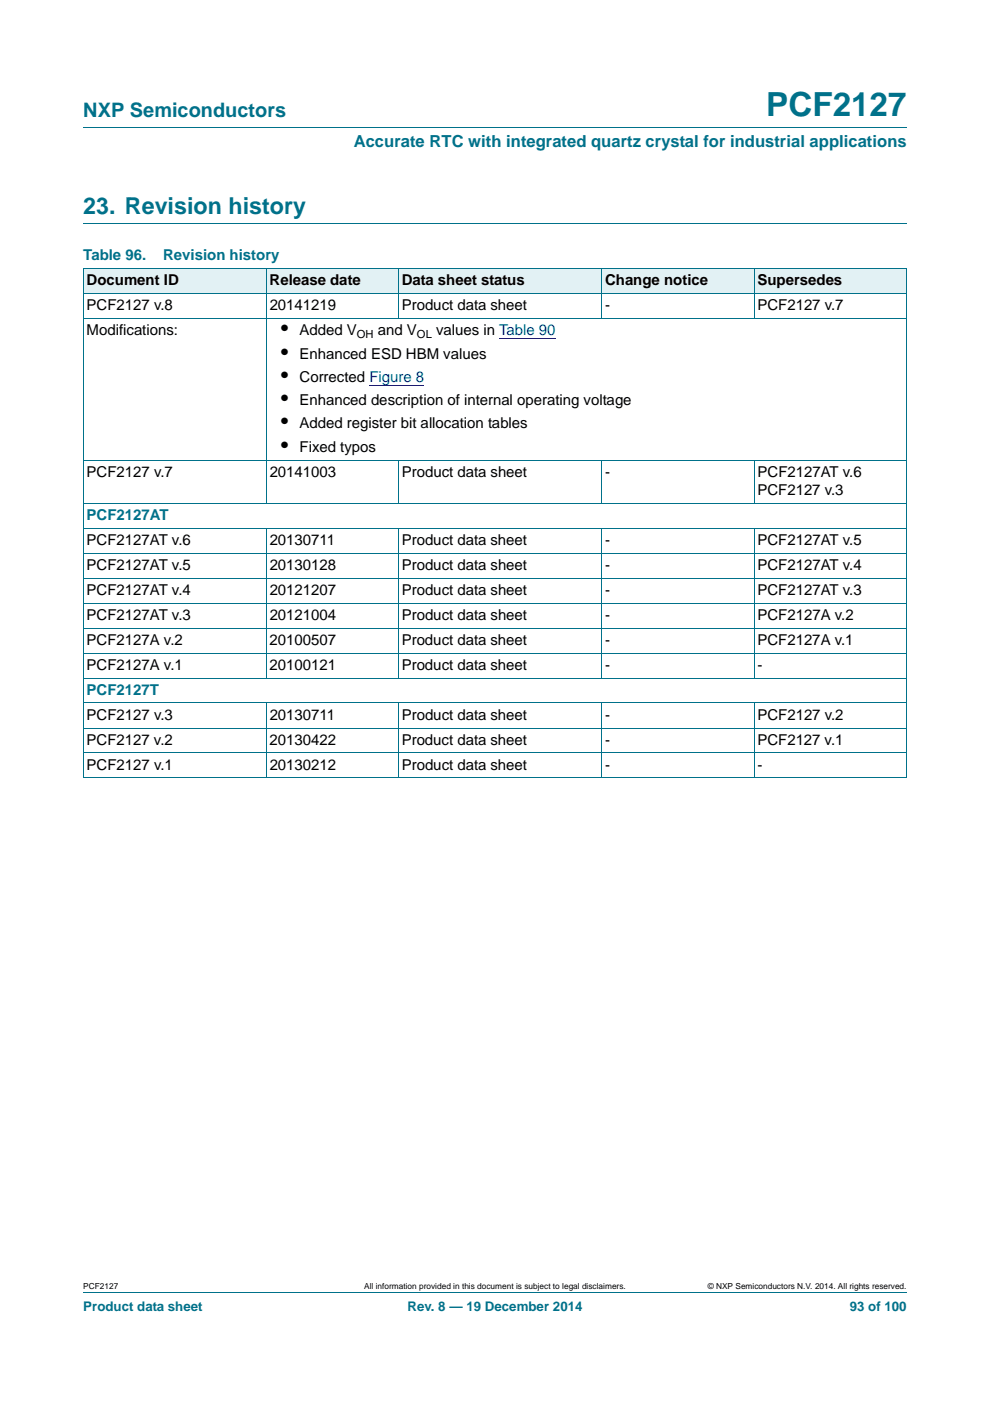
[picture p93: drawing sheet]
<svg xmlns="http://www.w3.org/2000/svg" width="210mm" height="297mm" viewBox="0 0 210 297" stroke-linecap="round" stroke-linejoin="round" font-family="sans-serif">
<defs><g id="words">
<text font-size="7" fill="#00718a" x="162.5" y="24.6">PCF2127</text>
<text font-size="4.9" fill="#00718a" x="17.7" y="45.4">23. Revision history</text>
<text font-size="4.2" fill="#00718a" x="17.7" y="24.9">NXP Semiconductors</text>
<g font-size="4.2">
<text x="59.6" y="71.1">•</text>
<text x="59.6" y="76">•</text>
<text x="59.6" y="81">•</text>
<text x="59.6" y="85.9">•</text>
<text x="59.6" y="90.8">•</text>
<text x="59.6" y="95.8">•</text>
</g>
<text font-size="3.5" fill="#00718a" x="75" y="31.1">Accurate RTC with integrated quartz crystal for industrial applications</text>
<g font-size="3.2" fill="#00718a">
<text x="17.7" y="55.2">Table 96.</text>
<text x="34.6" y="55.2">Revision history</text>
<text x="18.4" y="110.2">PCF2127AT</text>
<text x="18.4" y="147.3">PCF2127T</text>
</g>
<g font-size="3.2">
<text x="18.4" y="65.8">PCF2127 v.8</text>
<text x="18.4" y="60.5">Document ID</text>
<text x="57.2" y="60.5">Release date</text>
<text x="57.2" y="65.8">20141219</text>
<text x="85.2" y="60.5">Data sheet status</text>
<text x="85.2" y="65.8">Product data sheet</text>
<text x="128.3" y="65.8">-</text>
<text x="128.3" y="60.5">Change notice</text>
<text x="160.7" y="65.8">PCF2127 v.7</text>
<text x="160.7" y="60.5">Supersedes</text>
<text x="18.4" y="71.1">Modifications:</text>
<text x="63.5" y="71.1">Added V</text>
<text x="80.2" y="71.1">and V</text>
<text x="92.5" y="71.1">values in Table 90</text>
<text x="63.5" y="76">Enhanced ESD HBM values</text>
<text x="63.5" y="81">Corrected Figure 8</text>
<text x="63.5" y="85.9">Enhanced description of internal operating voltage</text>
<text x="63.5" y="90.8">Added register bit allocation tables</text>
<text x="63.5" y="95.8">Fixed typos</text>
<text x="18.4" y="101.1">PCF2127 v.7</text>
<text x="57.2" y="101.1">20141003</text>
<text x="85.2" y="101.1">Product data sheet</text>
<text x="128.3" y="101.1">-</text>
<text x="160.7" y="101.1">PCF2127AT v.6</text>
<text x="160.7" y="104.9">PCF2127 v.3</text>
<text x="18.4" y="115.5">PCF2127AT v.6</text>
<text x="57.2" y="115.5">20130711</text>
<text x="85.2" y="115.5">Product data sheet</text>
<text x="128.3" y="115.5">-</text>
<text x="160.7" y="115.5">PCF2127AT v.5</text>
<text x="18.4" y="120.8">PCF2127AT v.5</text>
<text x="57.2" y="120.8">20130128</text>
<text x="85.2" y="120.8">Product data sheet</text>
<text x="128.3" y="120.8">-</text>
<text x="160.7" y="120.8">PCF2127AT v.4</text>
<text x="18.4" y="126.1">PCF2127AT v.4</text>
<text x="18.4" y="131.4">PCF2127AT v.3</text>
<text x="57.2" y="126.1">20121207</text>
<text x="57.2" y="131.4">20121004</text>
<text x="85.2" y="126.1">Product data sheet</text>
<text x="85.2" y="131.4">Product data sheet</text>
<text x="128.3" y="126.1">-</text>
<text x="128.3" y="131.4">-</text>
<text x="160.7" y="126.1">PCF2127AT v.3</text>
<text x="160.7" y="131.4">PCF2127A v.2</text>
<text x="18.4" y="136.7">PCF2127A v.2</text>
<text x="57.2" y="136.7">20100507</text>
<text x="85.2" y="136.7">Product data sheet</text>
<text x="128.3" y="136.7">-</text>
<text x="160.7" y="136.7">PCF2127A v.1</text>
<text x="18.4" y="142">PCF2127A v.1</text>
<text x="57.2" y="142">20100121</text>
<text x="85.2" y="142">Product data sheet</text>
<text x="128.3" y="142">-</text>
<text x="160.7" y="142">-</text>
<text x="18.4" y="152.6">PCF2127 v.3</text>
<text x="57.2" y="152.6">20130711</text>
<text x="85.2" y="152.6">Product data sheet</text>
<text x="128.3" y="152.6">-</text>
<text x="160.7" y="152.6">PCF2127 v.2</text>
<text x="18.4" y="157.9">PCF2127 v.2</text>
<text x="57.2" y="157.9">20130422</text>
<text x="85.2" y="157.9">Product data sheet</text>
<text x="128.3" y="157.9">-</text>
<text x="160.7" y="157.9">PCF2127 v.1</text>
<text x="18.4" y="163.2">PCF2127 v.1</text>
<text x="57.2" y="163.2">20130212</text>
<text x="85.2" y="163.2">Product data sheet</text>
<text x="128.3" y="163.2">-</text>
<text x="160.7" y="163.2">-</text>
</g>
<g font-size="2.8" fill="#00718a">
<text x="17.7" y="277.9">Product data sheet</text>
<text x="86.4" y="277.9">Rev. 8 — 19 December 2014</text>
<text x="180.2" y="277.9">93 of 100</text>
</g>
<g font-size="2.4">
<text x="75.7" y="71.6">OH</text>
<text x="88.4" y="71.6">OL</text>
</g>
<g font-size="1.8">
<text x="17.7" y="273.3">PCF2127</text>
<text x="77.3" y="273.3">All information provided in this document is subject to legal disclaimers.</text>
<text x="150.1" y="273.3">© NXP Semiconductors N.V. 2014. All rights reserved.</text>
</g>
</g></defs>
<path d="M17.7 27h174.6M17.7 47.4h174.6M17.7 273.9h174.6" fill="none" stroke="#00718a" stroke-width=".21"/>
<g fill="#e2f1f4">
<path d="M17.7 57h38.8v5.3h-38.8z"/>
<path d="M56.5 57h28v5.3h-28z"/>
<path d="M84.5 57h43.1v5.3h-43.1z"/>
<path d="M127.6 57h32.4v5.3h-32.4z"/>
<path d="M160 57h32.3v5.3h-32.3z"/>
</g>
<path d="M105.9 71.8h12M78.3 81.7h11.7" fill="none" stroke="#00f" stroke-width=".21"/>
<g fill="none" stroke="#00718a" stroke-width=".21">
<path d="M17.6 57h174.7M17.7 57v107.9M56.5 56.9v49.8M84.5 56.9v10.7M127.6 56.9v10.7M160 56.9v10.7M192.3 57v107.9M17.6 62.3h174.7M17.6 67.6h174.7M17.6 97.5h174.7M84.5 97.5v9.2M127.6 97.5v9.2"/>
<path d="M160 97.5v9.2M17.6 106.7h174.7M17.6 112h174.7M17.6 117.3h174.7M56.5 112v31.8M84.5 112v31.8M127.6 112v31.8M160 112v31.8M17.6 122.6h174.7M17.6 127.9h174.7M17.6 133.2h174.7M17.6 138.5h174.7"/>
<path d="M17.6 143.8h174.7M17.6 149h174.7M17.6 154.4h174.7M17.6 159.6h174.7M56.5 149v16M84.5 149v16M127.6 149v16M160 149v16M17.6 164.9h174.7"/>
</g>
<use href="#words"/>
</svg>
